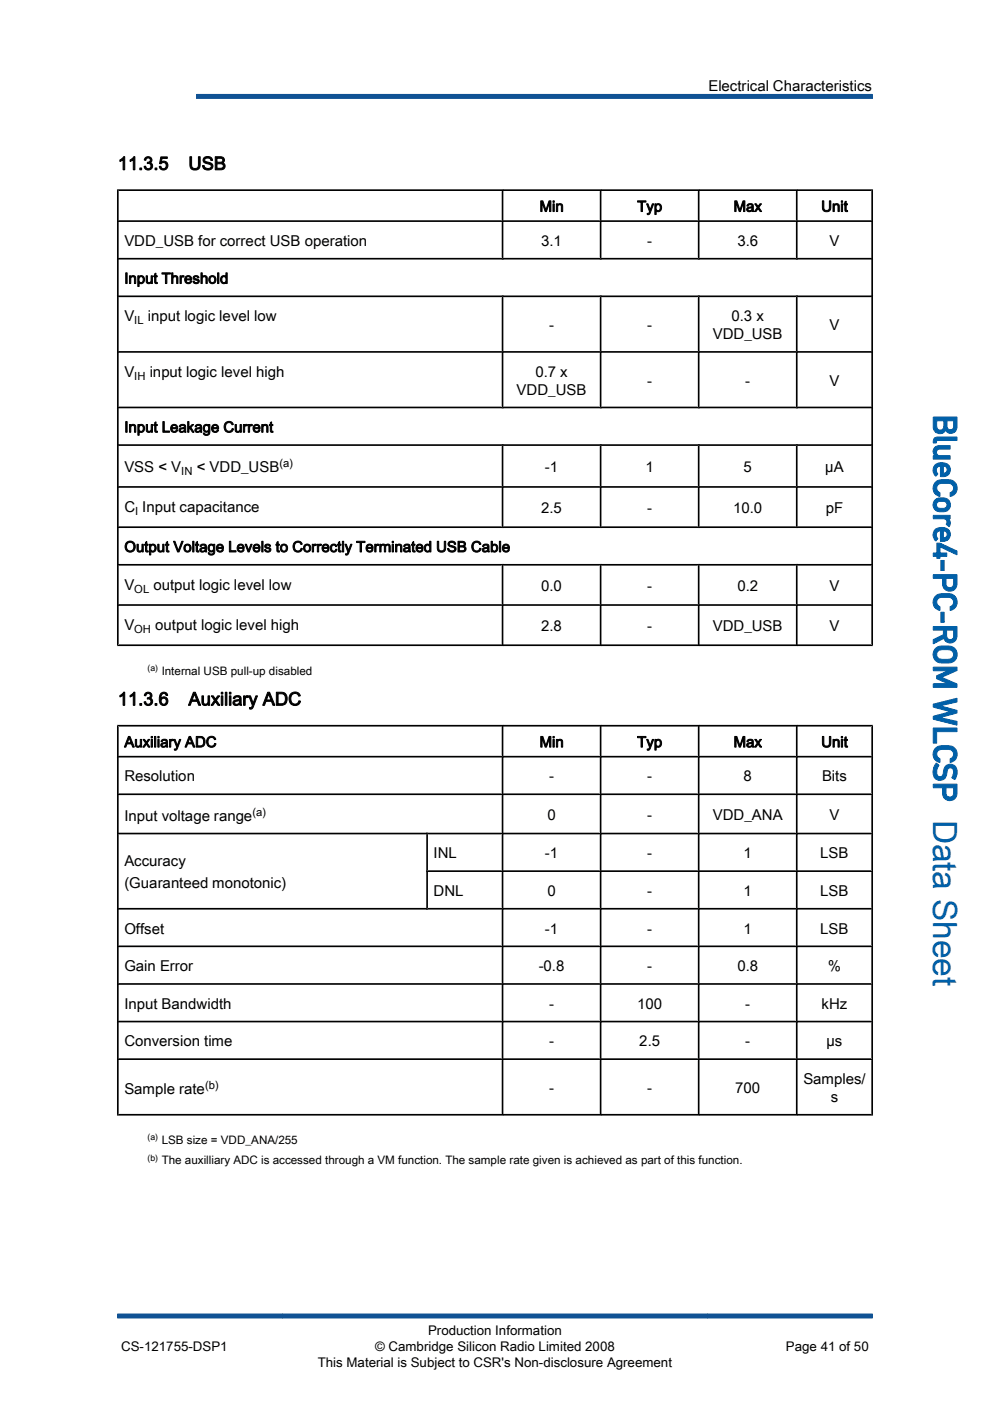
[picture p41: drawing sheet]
<svg xmlns="http://www.w3.org/2000/svg" width="210mm" height="297mm" viewBox="0 0 210 297" stroke-linecap="round" stroke-linejoin="round" font-family="sans-serif">
<defs><g id="words">
<text font-size="7.1" fill="#0060a9" x="198" y="87.9" transform="rotate(90 198 87.9)">_äìÉ`çêÉQJm`Jolj=ti`pm Data Sheet</text>
<g font-size="3.9">
<text x="25" y="36">11.3.5</text>
<text x="40" y="36">USB</text>
<text x="25" y="149.5">11.3.6</text>
<text x="40" y="149.5">Auxiliary ADC</text>
</g>
<g font-size="3.2">
<text x="150.2" y="19.3">Electrical Characteristics</text>
<text x="114.4" y="44.9">Min</text>
<text x="135.1" y="44.9">Typ</text>
<text x="155.6" y="44.9">Max</text>
<text x="174.2" y="44.9">Unit</text>
<text x="26.4" y="52.1">VDD_USB for correct USB operation</text>
<text x="114.8" y="52.1">3.1</text>
<text x="137.3" y="52.1">-</text>
<text x="156.4" y="52.1">3.6</text>
<text x="175.9" y="52.1">V</text>
<text x="26.4" y="60.1">Input Threshold</text>
<text x="26.4" y="68.1">V</text>
<text x="31.3" y="68.1">input logic level low</text>
<text x="116.5" y="70">-</text>
<text x="137.3" y="70">-</text>
<text x="151.2" y="71.9">VDD_USB</text>
<text x="155.2" y="68.1">0.3 x</text>
<text x="175.9" y="70">V</text>
<text x="26.4" y="79.9">V</text>
<text x="31.7" y="79.9">input logic level high</text>
<text x="109.6" y="83.7">VDD_USB</text>
<text x="113.6" y="79.9">0.7 x</text>
<text x="137.3" y="81.8">-</text>
<text x="158.1" y="81.8">-</text>
<text x="175.9" y="81.8">V</text>
<text x="26.4" y="91.7">Input Leakage Current</text>
<text x="26.4" y="100">VSS &lt; V</text>
<text x="41.7" y="100">&lt; VDD_USB</text>
<text x="115.6" y="100.1">-1</text>
<text x="136.9" y="100.1">1</text>
<text x="157.7" y="100.1">5</text>
<text x="175" y="100.1">µA</text>
<text x="26.4" y="108.5">C Input capacitance</text>
<text x="114.8" y="108.8">2.5</text>
<text x="137.3" y="108.8">-</text>
<text x="155.5" y="108.8">10.0</text>
<text x="175.2" y="108.8">pF</text>
<text x="26.4" y="117">Output Voltage Levels to Correctly Terminated USB Cable</text>
<text x="26.4" y="125">V</text>
<text x="32.5" y="125">output logic level low</text>
<text x="114.8" y="125.3">0.0</text>
<text x="137.3" y="125.3">-</text>
<text x="156.4" y="125.3">0.2</text>
<text x="175.9" y="125.3">V</text>
<text x="26.4" y="133.5">V</text>
<text x="32.9" y="133.5">output logic level high</text>
<text x="114.8" y="133.8">2.8</text>
<text x="137.3" y="133.8">-</text>
<text x="151.2" y="133.8">VDD_USB</text>
<text x="175.9" y="133.8">V</text>
<text x="26.4" y="158.4">Auxiliary ADC</text>
<text x="114.4" y="158.4">Min</text>
<text x="135.1" y="158.4">Typ</text>
<text x="155.6" y="158.4">Max</text>
<text x="174.2" y="158.4">Unit</text>
<text x="26.4" y="165.7">Resolution</text>
<text x="116.5" y="165.7">-</text>
<text x="137.3" y="165.7">-</text>
<text x="157.7" y="165.7">8</text>
<text x="174.3" y="165.7">Bits</text>
<text x="116.1" y="173.8">0</text>
<text x="137.3" y="173.8">-</text>
<text x="151.2" y="173.8">VDD_ANA</text>
<text x="175.9" y="173.8">V</text>
<text x="26.4" y="174">Input voltage range</text>
<text x="26.4" y="183.7">Accuracy</text>
<text x="92" y="182">INL</text>
<text x="115.6" y="182">-1</text>
<text x="137.3" y="182">-</text>
<text x="157.7" y="182">1</text>
<text x="174" y="182">LSB</text>
<text x="26.4" y="188.2">(Guaranteed monotonic)</text>
<text x="92" y="189.9">DNL</text>
<text x="116.1" y="189.9">0</text>
<text x="137.3" y="189.9">-</text>
<text x="157.7" y="189.9">1</text>
<text x="174" y="189.9">LSB</text>
<text x="26.4" y="197.9">Offset</text>
<text x="115.6" y="197.9">-1</text>
<text x="137.3" y="197.9">-</text>
<text x="157.7" y="197.9">1</text>
<text x="174" y="197.9">LSB</text>
<text x="26.4" y="205.9">Gain Error</text>
<text x="114.3" y="205.9">-0.8</text>
<text x="137.3" y="205.9">-</text>
<text x="156.4" y="205.9">0.8</text>
<text x="175.6" y="205.9">%</text>
<text x="26.4" y="213.9">Input Bandwidth</text>
<text x="116.5" y="213.9">-</text>
<text x="135.1" y="213.9">100</text>
<text x="158.1" y="213.9">-</text>
<text x="174.3" y="213.9">kHz</text>
<text x="26.4" y="221.8">Conversion time</text>
<text x="116.5" y="221.8">-</text>
<text x="135.6" y="221.8">2.5</text>
<text x="158.1" y="221.8">-</text>
<text x="175.3" y="221.8">µs</text>
<text x="26.4" y="231.9">Sample rate</text>
<text x="116.5" y="231.7">-</text>
<text x="137.3" y="231.7">-</text>
<text x="155.9" y="231.7">700</text>
<text x="170.4" y="229.8">Samples/</text>
<text x="176.2" y="233.6">s</text>
</g>
<g font-size="2.8">
<text x="25.7" y="286.4">CS-121755-DSP1</text>
<text x="79.6" y="286.4">© Cambridge Silicon Radio Limited 2008</text>
<text x="90.8" y="283.1">Production Information</text>
<text x="166.7" y="286.4">Page 41 of 50</text>
<text x="67.4" y="289.8">This Material is Subject to CSR's Non-disclosure Agreement</text>
</g>
<g font-size="2.5">
<text x="34.3" y="143.1">Internal USB pull-up disabled</text>
<text x="34.3" y="242.6">LSB size = VDD_ANA/255</text>
<text x="34.3" y="246.9">The auxilliary ADC is accessed through a VM function. The sample rate given is achieved as part of this function.</text>
</g>
<g font-size="2.4">
<text x="28.5" y="68.7">IL</text>
<text x="28.5" y="80.5">IH</text>
<text x="38.5" y="100.6">IN</text>
<text x="59.3" y="98.9">(a)</text>
<text x="28.7" y="109.1">I</text>
<text x="28.5" y="125.6">OL</text>
<text x="28.5" y="134.2">OH</text>
<text x="53.6" y="172.9">(a)</text>
<text x="43.5" y="230.8">(b)</text>
</g>
<g font-size="1.8">
<text x="31.3" y="142.2">(a)</text>
<text x="31.3" y="241.8">(a)</text>
<text x="31.3" y="246.1">(b)</text>
</g>
</g></defs>
<g fill="none" stroke="#000" stroke-width=".35">
<path d="M24.8 46.9h160.4M24.8 54.9h160.4M24.8 40.3h160.4M25 40.1v96.9M106.6 40.1v14.9M127.4 40.1v14.9M148.2 40.1v14.9M169 40.1v14.9M185 40.1v96.9M24.8 62.8h160.4M24.8 74.6h160.4M106.6 62.7v23.9"/>
<path d="M127.4 62.7v23.9M148.2 62.7v23.9M169 62.7v23.9M24.8 86.4h160.4M24.8 94.4h160.4M106.6 94.2v17.8M127.4 94.2v17.8M148.2 94.2v17.8M169 94.2v17.8M24.8 103.2h160.4M24.8 111.8h160.4M24.8 119.7h160.4"/>
<path d="M106.6 119.6v17.4M127.4 119.6v17.4M148.2 119.6v17.4M169 119.6v17.4M24.8 128.3h160.4M24.8 136.8h160.4M24.8 153.9h160.4M25 153.7v82.8M106.6 153.7v82.8M127.4 153.7v82.8M148.2 153.7v82.8M169 153.7v82.8"/>
<path d="M185 153.7v82.8M24.8 160.4h160.4M24.8 168.4h160.4M90.6 176.6v16.2M185.2 176.7h-160.4M90.4 184.7h94.8M185.2 192.7h-160.4M24.8 200.6h160.4M24.8 208.6h160.4M24.8 216.6h160.4M24.8 224.6h160.4M24.8 236.3h160.4"/>
</g>
<path d="M41.7 20.4h143.3M25 279h160" fill="none" stroke="#105294" stroke-width="1.1"/>
<use href="#words"/>
</svg>
